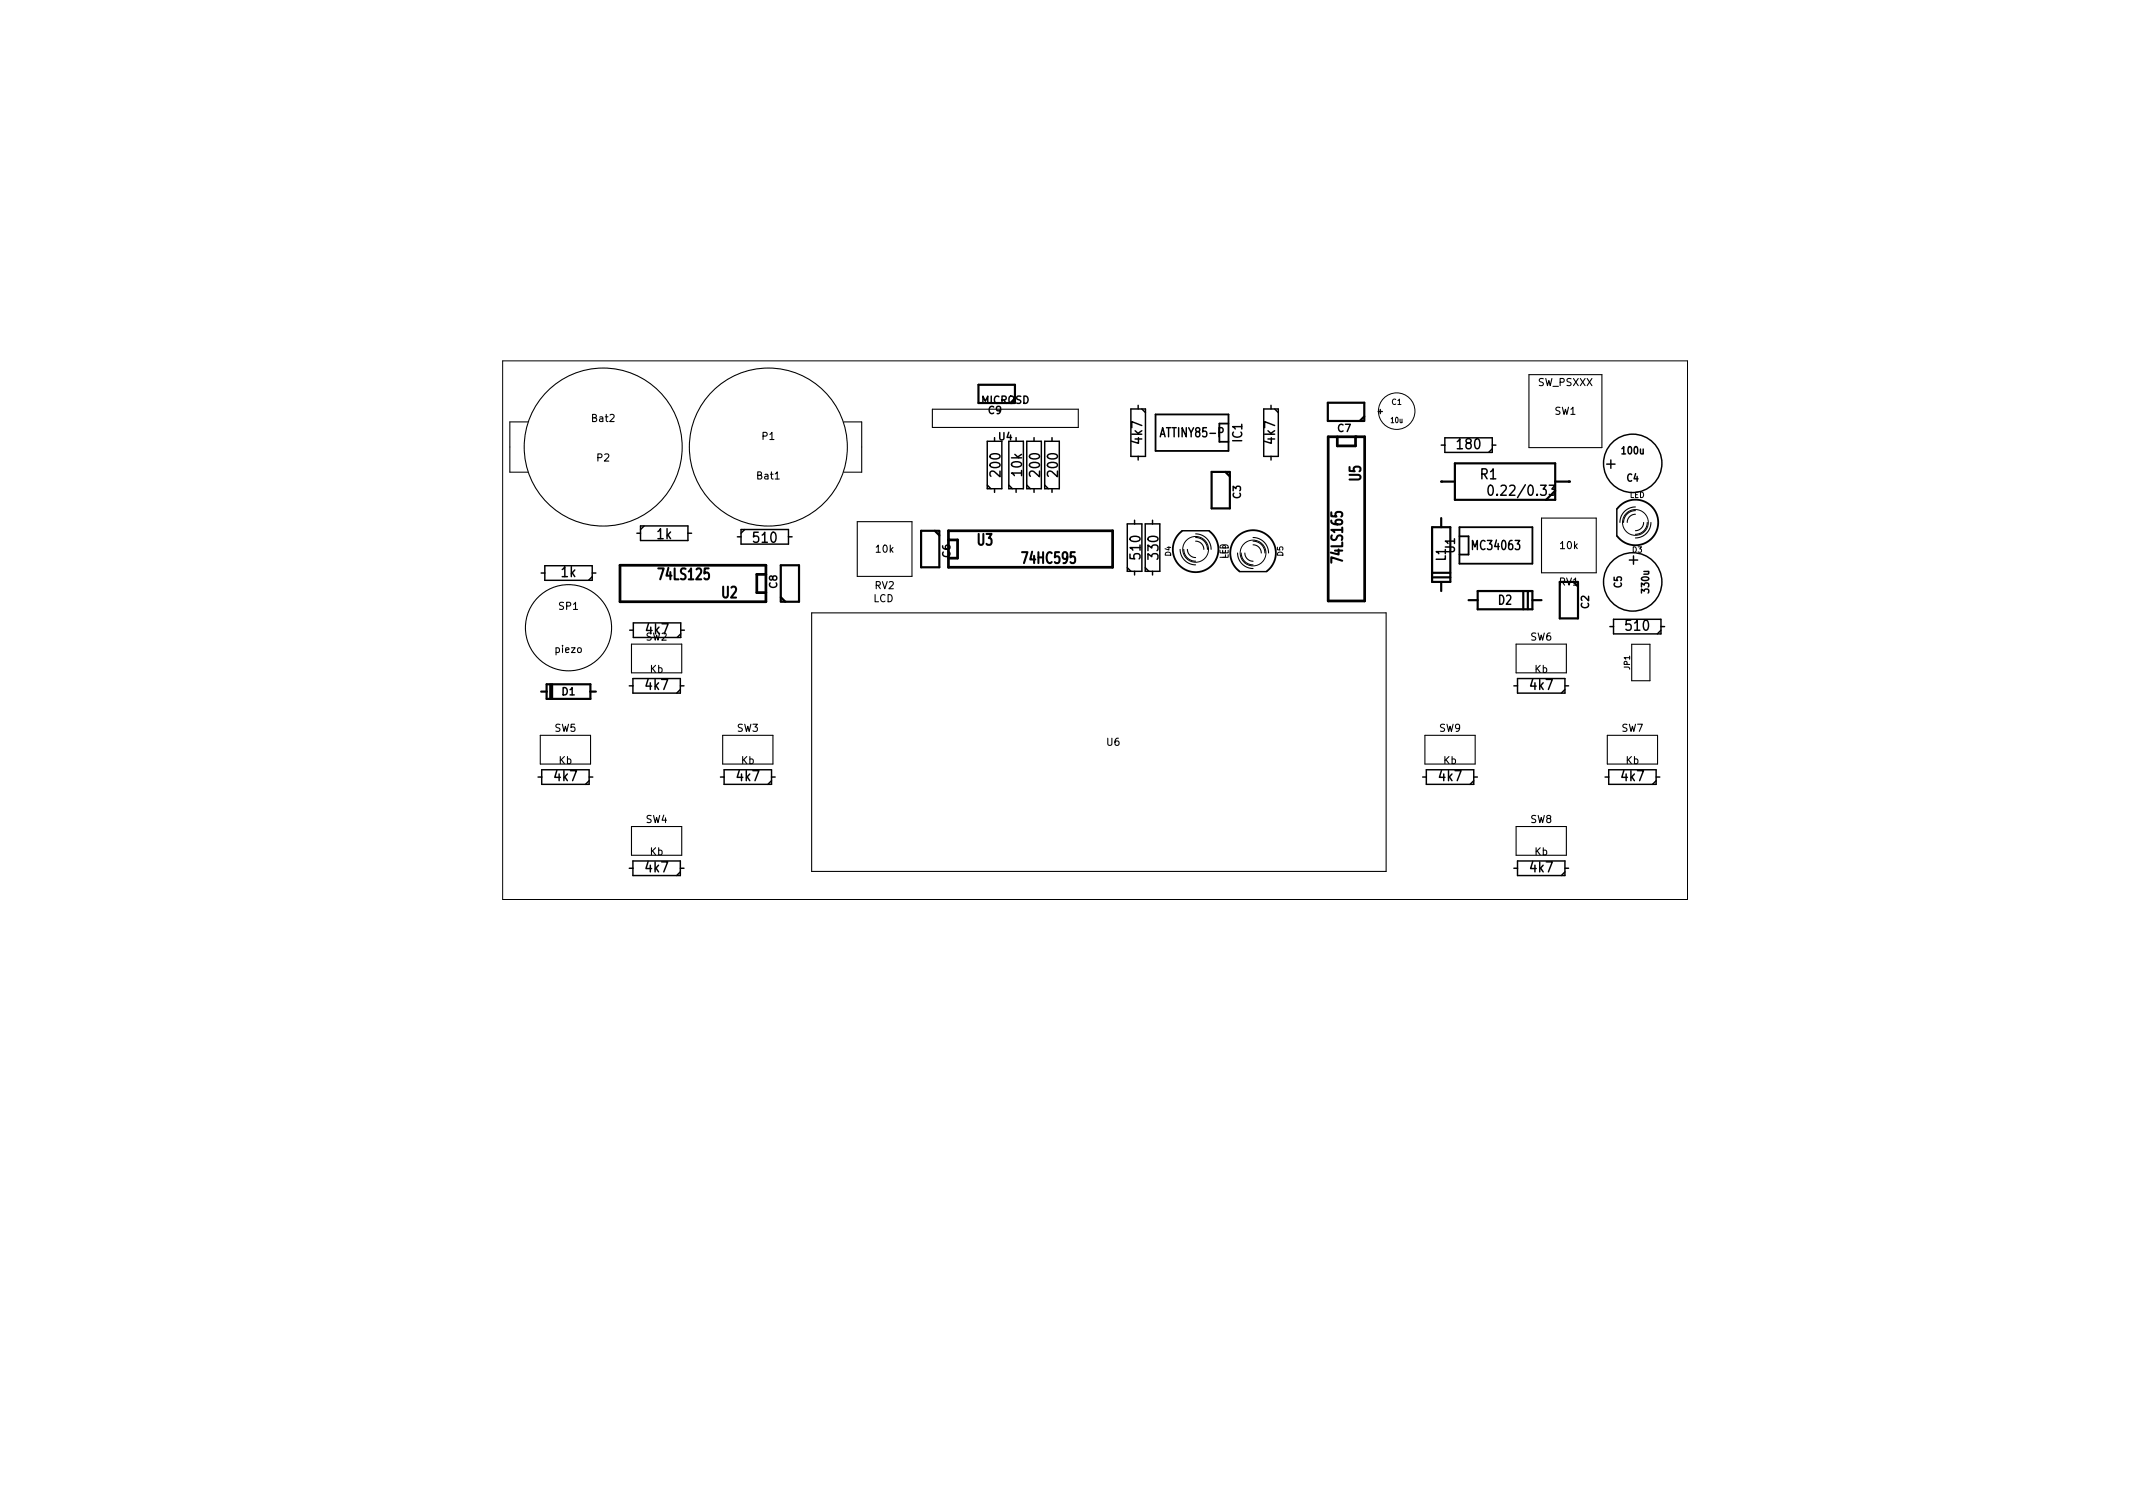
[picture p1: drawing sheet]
<svg xmlns="http://www.w3.org/2000/svg" width="297mm" height="210mm" viewBox="0 0 297 210" stroke-linecap="round" stroke-linejoin="round" font-family="sans-serif">
<defs><g id="words">
<g font-size="2.1">
<text x="223.7" y="65.3">+</text>
<text x="189.5" y="66.9" transform="rotate(-90 189.5 66.9)">U5</text>
<text x="136.1" y="75.9">U3</text>
<text x="92" y="80.7">74LS125</text>
<text x="100.6" y="83.3">U2</text>
<text x="142.7" y="78.5">74HC595</text>
<text x="187" y="78" transform="rotate(-90 187 78)">74LS165</text>
<text x="228.1" y="78.6" transform="rotate(-90 228.1 78.6)">+</text>
</g>
<g font-size="1.9">
<text x="159.1" y="61.7" transform="rotate(-90 159.1 61.7)">4k7</text>
<text x="177.6" y="61.7" transform="rotate(-90 177.6 61.7)">4k7</text>
<text x="203" y="62.5">180</text>
<text x="139.3" y="66.2" transform="rotate(-90 139.3 66.2)">200</text>
<text x="142.3" y="66.2" transform="rotate(-90 142.3 66.2)">10k</text>
<text x="144.8" y="66.2" transform="rotate(-90 144.8 66.2)">200</text>
<text x="147.3" y="66.2" transform="rotate(-90 147.3 66.2)">200</text>
<text x="206.2" y="66.7">R1</text>
<text x="208.2" y="69">0.22/0.33</text>
<text x="91.5" y="75.1">1k</text>
<text x="105" y="75.6">510</text>
<text x="158.8" y="77.7" transform="rotate(-90 158.8 77.7)">510</text>
<text x="161.3" y="77.7" transform="rotate(-90 161.3 77.7)">330</text>
<text x="78.2" y="80.4">1k</text>
<text x="90" y="88.3">4k7</text>
<text x="226.5" y="87.8">510</text>
<text x="90" y="96.1">4k7</text>
<text x="213.2" y="96.1">4k7</text>
<text x="77.3" y="108.8">4k7</text>
<text x="102.7" y="108.8">4k7</text>
<text x="200.5" y="108.8">4k7</text>
<text x="225.9" y="108.8">4k7</text>
<text x="90" y="121.5">4k7</text>
<text x="213.2" y="121.5">4k7</text>
</g>
<g font-size="1.8">
<text x="162" y="60.9">ATTINY85-P</text>
<text x="173" y="61.5" transform="rotate(-90 173 61.5)">IC1</text>
<text x="202.6" y="77" transform="rotate(-90 202.6 77)">U1</text>
<text x="205.3" y="76.6">MC34063</text>
<text x="201.3" y="78" transform="rotate(-90 201.3 78)">L1</text>
<text x="208.7" y="84.2">D2</text>
</g>
<g font-size="1.4">
<text x="214.2" y="53.7">SW_PSXXX</text>
<text x="82.5" y="58.7">Bat2</text>
<text x="136.7" y="56.2">MICROSD</text>
<text x="137.6" y="57.6">C9</text>
<text x="216.5" y="57.7">SW1</text>
<text x="83.1" y="64.2">P2</text>
<text x="106.1" y="61.2">P1</text>
<text x="139.1" y="61.3">U4</text>
<text x="186.3" y="60.1">C7</text>
<text x="226" y="63.3">100u</text>
<text x="105.5" y="66.7">Bat1</text>
<text x="172.8" y="69.4" transform="rotate(-90 172.8 69.4)">C3</text>
<text x="226.6" y="67.1">C4</text>
<text x="122" y="76.9">10k</text>
<text x="132.3" y="77.6" transform="rotate(-90 132.3 77.6)">C6</text>
<text x="217.3" y="76.4">10k</text>
<text x="108.2" y="81.9" transform="rotate(-90 108.2 81.9)">C8</text>
<text x="121.6" y="83.8">LCD</text>
<text x="121.8" y="82">RV2</text>
<text x="217.1" y="81.5">RV1</text>
<text x="225.8" y="81.8" transform="rotate(-90 225.8 81.8)">C5</text>
<text x="229.7" y="82.4" transform="rotate(-90 229.7 82.4)">330u</text>
<text x="77.9" y="84.9">SP1</text>
<text x="89.9" y="89.2">SW2</text>
<text x="213.1" y="89.2">SW6</text>
<text x="221.3" y="84.7" transform="rotate(-90 221.3 84.7)">C2</text>
<text x="77.4" y="90.9">piezo</text>
<text x="90.5" y="93.7">Kb</text>
<text x="213.7" y="93.7">Kb</text>
<text x="77.2" y="101.9">SW5</text>
<text x="78.3" y="96.8">D1</text>
<text x="102.6" y="101.9">SW3</text>
<text x="200.4" y="101.9">SW9</text>
<text x="225.8" y="101.9">SW7</text>
<text x="77.8" y="106.4">Kb</text>
<text x="103.2" y="106.4">Kb</text>
<text x="154.1" y="103.8">U6</text>
<text x="201" y="106.4">Kb</text>
<text x="226.4" y="106.4">Kb</text>
<text x="89.9" y="114.6">SW4</text>
<text x="90.5" y="119.1">Kb</text>
<text x="213.1" y="114.6">SW8</text>
<text x="213.7" y="119.1">Kb</text>
</g>
<g font-size="1.1">
<text x="191.9" y="57.6">+</text>
<text x="193.7" y="58.9">10u</text>
<text x="193.8" y="56.4">C1</text>
<text x="226.9" y="69.3">LED</text>
<text x="163.1" y="77.4" transform="rotate(-90 163.1 77.4)">D4</text>
<text x="170.7" y="77.8" transform="rotate(-90 170.7 77.8)">LED</text>
<text x="178.7" y="77.4" transform="rotate(-90 178.7 77.4)">D5</text>
<text x="227.3" y="76.9">D3</text>
<text x="227" y="93.2" transform="rotate(-90 227 93.2)">JP1</text>
</g>
</g></defs>
<g fill="none" stroke="#000" stroke-width=".14">
<path d="M70 50.2h165v75h-165z"/>
<circle cx="194.5" cy="57.2" r="2.54"/>
<circle cx="166.5" cy="76.5" r="1.8"/>
<circle cx="174.5" cy="77" r="1.8"/>
<circle cx="227.7" cy="72.7" r="1.8"/>
</g>
<g fill="none" stroke="#000" stroke-width=".2">
<path d="M157.5 56.9h2v6.7h-2zM158.5 56.4v.5M159 56.9l.5 .6M176 56.9h2v6.7h-2zM177 56.4v.5M177.5 56.9l.5 .6M75.4 79.8h.5M75.9 78.8h6.6v2h-6.6zM82.5 79.8h.5M88.7 74.2h.5M89.2 73.2h6.6v2.1h-6.6zM89.7 73.2l-.5 .5"/>
<path d="M95.8 74.2h.5M102.7 74.7h.5M103.2 73.7h6.6v2.1h-6.6zM103.7 73.7l-.5 .5M109.8 74.7h.5M137.5 61.4h2v6.7h-2zM137.5 67.5l.5 .6M138.5 60.9v.5M138.5 68.1v.5M140.5 61.4h2v6.7h-2zM140.5 67.5l.5 .6M141.5 60.9v.5"/>
<path d="M141.5 68.1v.5M143 61.4h2v6.7h-2zM143 67.5l.5 .6M144 60.9v.5M144 68.1v.5M145.5 61.4h2v6.7h-2zM145.5 67.5l.5 .6M146.5 60.9v.5M146.5 68.1v.5M157 72.9h2v6.7h-2zM157 79l.5 .6M158 72.4v.5"/>
<path d="M158 79.6v.5M158.5 63.6v.5M159.5 72.9h2v6.7h-2zM159.5 79l.5 .6M160.5 72.4v.5M160.5 79.6v.5M164.6 73.9h3.8M172.6 79.6h3.8M177 63.6v.5M200.7 62h.5M201.2 61h6.6v2h-6.6zM207.4 67.6h.2a.93 .93 0 0 1 0 1.4h-.1a.99 .99 0 0 1-.1-1.4z"/>
<path d="M207.8 62h.5M207.8 62.5l-.5 .5M225.2 70.8v3.9M82.5 80.3l-.5 .5M87.6 95.5h.5M87.7 87.7h.5M88.1 94.5h6.6v2h-6.6zM88.2 86.7h6.6v2.1h-6.6zM94.7 95.5h.5M94.7 96l-.5 .5M94.8 87.7h.5M94.8 88.3l-.5 .5"/>
<path d="M210.8 95.5h.5M211.3 94.5h6.6v2h-6.6zM217.9 95.5h.5M217.9 96l-.5 .5M224.2 87.2h.5M224.7 86.2h6.6v2.1h-6.6zM231.3 87.2h.5M231.3 87.8l-.5 .5M74.9 108.2h.5M75.4 107.2h6.6v2h-6.6zM82 108.2h.5M82 108.7l-.5 .5"/>
<path d="M88.1 119.9h6.6v2h-6.6zM100.3 108.2h.5M100.8 107.2h6.6v2h-6.6zM107.4 108.7l-.5 .5M107.4 108.2h.5M198.1 108.2h.5M198.6 107.2h6.6v2h-6.6zM205.2 108.2h.5M205.2 108.7l-.5 .5M211.3 119.9h6.6v2h-6.6zM223.5 108.2h.5M224 107.2h6.6v2h-6.6z"/>
<path d="M230.6 108.2h.5M230.6 108.7l-.5 .5M87.6 120.9h.5M94.7 120.9h.5M94.7 121.4l-.5 .5M210.8 120.9h.5M217.9 120.9h.5M217.9 121.4l-.5 .5"/>
<circle cx="227.4" cy="64.5" r="4.1"/>
<circle cx="227.4" cy="81" r="4.1"/>
</g>
<g fill="none" stroke="#000" stroke-width=".15">
<path d="M73.5 58.7h-2.5v7h2.5M117.5 58.7h2.5v7h-2.5M129.8 57h20.4v2.5h-20.4zM212.9 52.2h10.2v10.1h-10.2zM119.4 72.6h7.6v7.7h-7.6zM164.3 76.5a2.16 2.16 0 0 0 2.2 2.2M164.8 76.5a1.65 1.65 0 0 0 1.7 1.6M165.4 76.5a1.14 1.14 0 0 0 1.1 1.1M166.5 75.4a1.14 1.14 0 0 1 1.1 1.1M166.5 74.8a1.65 1.65 0 0 1 1.7 1.7M166.5 74.3a2.16 2.16 0 0 1 2.2 2.2M172.3 77a2.16 2.16 0 0 0 2.2 2.2"/>
<path d="M172.8 77a1.65 1.65 0 0 0 1.7 1.7M173.4 77a1.14 1.14 0 0 0 1.1 1.1M174.5 75.9a1.14 1.14 0 0 1 1.1 1.1M174.5 75.4a1.65 1.65 0 0 1 1.7 1.6M174.5 74.8a2.16 2.16 0 0 1 2.2 2.2M214.7 72.1h7.6v7.7h-7.6zM227.7 71.6a1.14 1.14 0 0 0-1.1 1.1M227.7 71.1a1.65 1.65 0 0 0-1.6 1.6M227.7 70.6a2.16 2.16 0 0 0-2.1 2.1M228.9 72.7a1.14 1.14 0 0 1-1.2 1.2M229.4 72.7a1.65 1.65 0 0 1-1.7 1.7M229.9 72.7a2.16 2.16 0 0 1-2.2 2.2"/>
<path d="M87.9 89.7h7v4h-7zM113 85.3h80v36h-80zM211.1 89.7h7v4h-7zM227.2 89.7h2.6v5.1h-2.6zM75.2 102.4h7v4h-7zM87.9 115.1h7v4h-7zM100.6 102.4h7v4h-7zM198.4 102.4h7v4h-7zM211.1 115.1h7v4h-7zM223.8 102.4h7v4h-7z"/>
<circle cx="84" cy="62.2" r="11"/>
<circle cx="107" cy="62.2" r="11"/>
<circle cx="79.2" cy="87.4" r="6"/>
</g>
<path d="M160.9 57.7h10.2v5.1h-10.2zM171.1 59h-1.3v2.5M168.4 74a3.2 3.2 0 0 1 .4 4.6 3.2 3.2 0 0 1-4.6 0 3.2 3.2 0 0 1 .4-4.6M176.4 79.5a3.2 3.2 0 0 0 .4-4.6 3.2 3.2 0 0 0-4.6 0 3.2 3.2 0 0 0 .4 4.6M203.2 74.7h1.3v2.5h-1.3M203.2 73.4h10.2v5.1h-10.2zM225.2 70.8a3.2 3.2 0 0 1 4.7-.4 3.2 3.2 0 0 1 0 4.7 3.2 3.2 0 0 1-4.7-.4" fill="none" stroke="#000" stroke-width=".25"/>
<g fill="#000">
<circle cx="132.1" cy="75.2" r=".19"/>
<circle cx="188.8" cy="60.8" r=".19"/>
<circle cx="200.7" cy="67.1" r=".15"/>
<circle cx="218.5" cy="67.1" r=".15"/>
</g>
<path d="M86.3 78.7h20.4v5.1h-20.4zM106.7 80h-1.3v2.5h1.3M132.1 75.2h1.2v2.5h-1.2M132.1 73.9h22.8v5.1h-22.8zM185 60.8h5v22.9h-5zM186.2 60.8v1.3h2.6v-1.3" fill="none" stroke="#000" stroke-width=".38"/>
<g fill="none" stroke="#000" stroke-width=".3">
<path d="M141.3 56.1h-5v-2.5h5v2.5M189.9 58.6h-5v-2.5h5.1v2.5M190 58l-.6 .6M130.2 73.9l.6 .6M130.8 73.9h-2.5v5.1h2.5v-5M170.6 65.7l.7 .6M171.3 65.7h-2.6v5.1h2.6v-5M199.4 73.4h2.6v7.6h-2.6zM199.4 79.8h2.6M200.7 72.1v1.3M200.7 67.1h1.9M202.6 64.5h14v5.1h-14z"/>
<path d="M216.6 67.1h1.9M75.4 96.3h.7M76.1 95.3h6.1v2h-6.1zM76.6 95.3v2M76.9 95.3v2M82.2 96.3h.8M108.7 83.7v-5h2.6v5.1h-2.6M108.7 83.2l.7 .6M199.4 80.4h2.6M200.7 81v1.3M204.5 83.6h1.3M205.8 82.3h7.6v2.5h-7.6z"/>
<path d="M212.1 82.3v2.5M212.8 82.3v2.5M213.4 83.6h1.3M219.7 81h-2.5v5.1h2.5v-5"/>
</g>
<use href="#words"/>
</svg>
